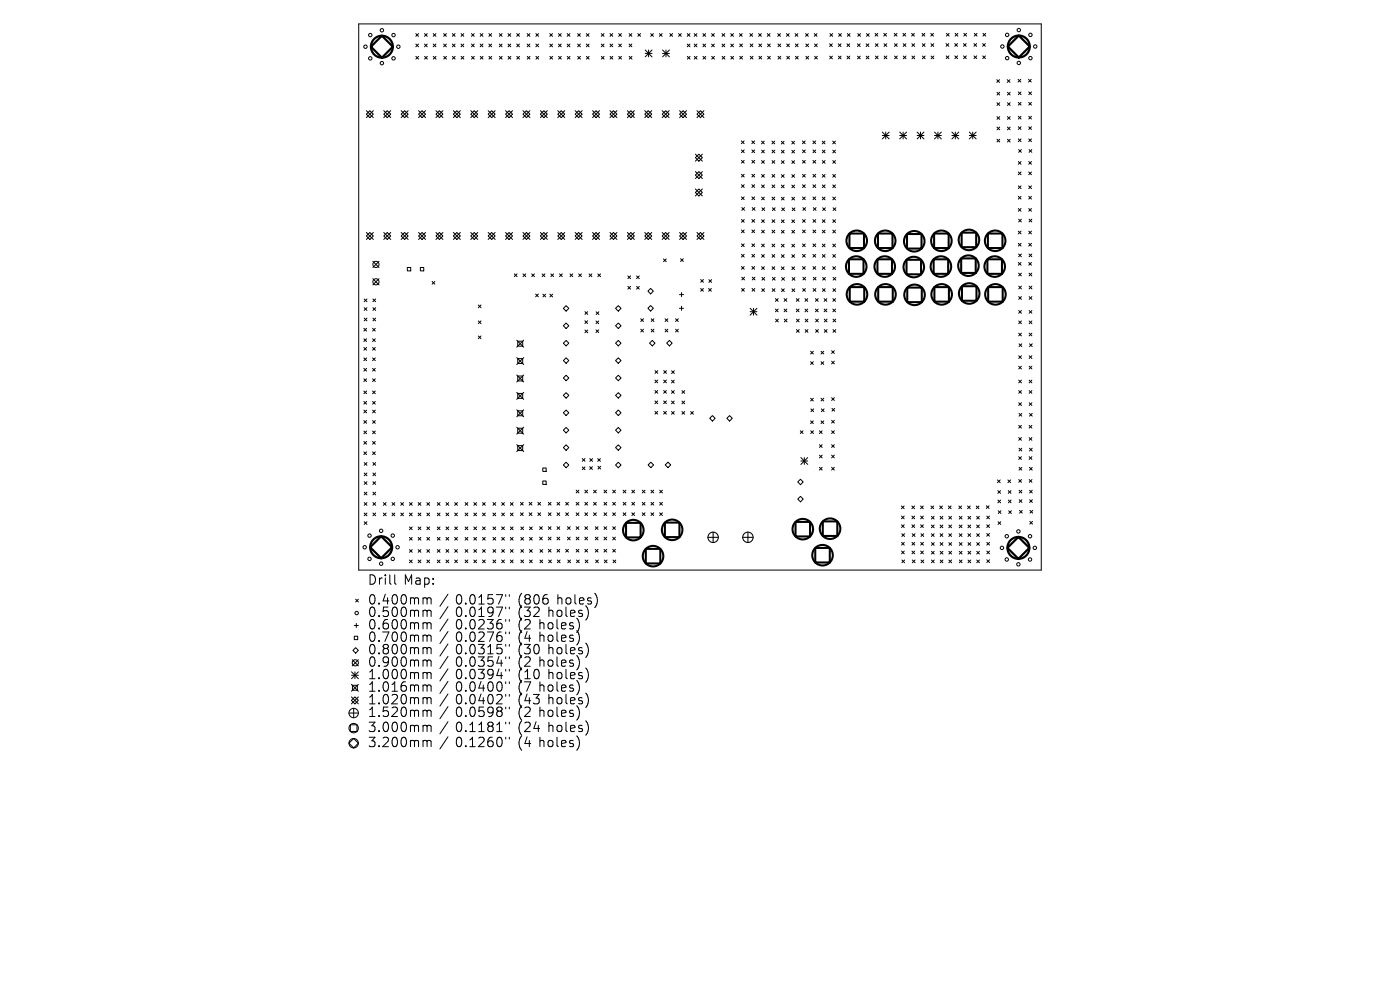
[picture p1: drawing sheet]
<svg xmlns="http://www.w3.org/2000/svg" width="297mm" height="210mm" viewBox="0 0 297 210" stroke-linecap="round" stroke-linejoin="round" font-family="sans-serif">
<defs><g id="words">
<g font-size="2.8">
<text x="78" y="124.5">Drill</text>
<text x="85.6" y="124.5">Map:</text>
<text x="78" y="128.7">0.400mm</text>
<text x="78" y="131.3">0.500mm</text>
<text x="96.6" y="128.7">0.0157&quot;</text>
<text x="96.6" y="131.3">0.0197&quot;</text>
<text x="109.9" y="128.7">(806</text>
<text x="109.9" y="131.3">(32</text>
<text x="116.4" y="131.3">holes)</text>
<text x="118.3" y="128.7">holes)</text>
<text x="78" y="133.9">0.600mm</text>
<text x="78" y="136.6">0.700mm</text>
<text x="96.6" y="133.9">0.0236&quot;</text>
<text x="96.6" y="136.6">0.0276&quot;</text>
<text x="109.9" y="133.9">(2</text>
<text x="109.9" y="136.6">(4</text>
<text x="114.5" y="133.9">holes)</text>
<text x="114.5" y="136.6">holes)</text>
<text x="78" y="139.2">0.800mm</text>
<text x="78" y="141.9">0.900mm</text>
<text x="96.6" y="139.2">0.0315&quot;</text>
<text x="96.6" y="141.9">0.0354&quot;</text>
<text x="109.9" y="139.2">(30</text>
<text x="109.9" y="141.9">(2</text>
<text x="114.5" y="141.9">holes)</text>
<text x="116.4" y="139.2">holes)</text>
<text x="78" y="144.5">1.000mm</text>
<text x="78" y="147.1">1.016mm</text>
<text x="78" y="149.8">1.020mm</text>
<text x="96.6" y="144.5">0.0394&quot;</text>
<text x="96.6" y="147.1">0.0400&quot;</text>
<text x="96.6" y="149.8">0.0402&quot;</text>
<text x="109.9" y="144.5">(10</text>
<text x="109.9" y="147.1">(7</text>
<text x="109.9" y="149.8">(43</text>
<text x="114.5" y="147.1">holes)</text>
<text x="116.4" y="144.5">holes)</text>
<text x="116.4" y="149.8">holes)</text>
<text x="78" y="152.5">1.520mm</text>
<text x="78" y="155.7">3.000mm</text>
<text x="96.6" y="152.5">0.0598&quot;</text>
<text x="96.6" y="155.7">0.1181&quot;</text>
<text x="109.9" y="152.5">(2</text>
<text x="109.9" y="155.7">(24</text>
<text x="114.5" y="152.5">holes)</text>
<text x="116.4" y="155.7">holes)</text>
<text x="78" y="158.9">3.200mm</text>
<text x="96.6" y="158.9">0.1260&quot;</text>
<text x="109.9" y="158.9">(4</text>
<text x="114.5" y="158.9">holes)</text>
</g>
</g></defs>
<g fill="none" stroke="#000" stroke-width=".21">
<path d="M76.1 5.1h144.8v115.8h-144.8zM88.2 7.1l.6 .6M88.2 9.3l.6 .6M88.2 12l.6 .5M88.8 7.1l-.6 .6M88.8 9.3l-.6 .6M88.8 12l-.6 .5M90.1 7.1l.5 .6M90.1 9.3l.5 .6M90.1 12l.6 .5M90.6 7.1l-.5 .6M90.6 9.3l-.5 .6"/>
<path d="M90.7 12l-.6 .5M91.9 7.1l.6 .6M91.9 9.3l.6 .6M91.9 12l.6 .5M92.5 7.1l-.6 .6M92.5 9.3l-.6 .6M92.5 12l-.6 .5M94.1 9.3l.6 .6M94.1 7.1l.6 .6M94.1 12l.6 .5M94.7 7.1l-.6 .6M94.7 9.3l-.6 .6"/>
<path d="M94.7 12l-.6 .5M96 7.1l.5 .6M96 9.3l.5 .6M96 12l.6 .5M96.5 7.1l-.5 .6M96.5 9.3l-.5 .6M96.6 12l-.6 .5M97.8 7.1l.6 .6M97.8 9.3l.6 .6M97.8 12l.6 .5M98.4 7.1l-.6 .6M98.4 9.3l-.6 .6"/>
<path d="M98.4 12l-.6 .5M100 9.3l.6 .6M100 7.1l.6 .6M100 12l.6 .5M100.6 7.1l-.6 .6M100.6 9.3l-.6 .6M100.6 12l-.6 .5M101.9 7.1l.5 .6M101.9 9.3l.5 .6M101.9 12l.6 .5M102.4 7.1l-.5 .6M102.4 9.3l-.5 .6"/>
<path d="M102.5 12l-.6 .5M103.7 7.1l.6 .6M103.7 9.3l.6 .6M103.7 12l.6 .5M104.3 7.1l-.6 .6M104.3 9.3l-.6 .6M104.3 12l-.6 .5M105.9 9.3l.6 .6M105.9 7.1l.6 .6M105.9 12l.6 .5M106.5 7.1l-.6 .6M106.5 9.3l-.6 .6"/>
<path d="M106.5 12l-.6 .5M107.8 7.1l.6 .6M107.8 9.3l.6 .6M107.8 12l.6 .5M108.4 7.1l-.6 .6M108.4 9.3l-.6 .6M108.4 12l-.6 .5M109.6 7.1l.6 .6M109.6 9.3l.6 .6M109.6 12l.6 .5M110.2 7.1l-.6 .6M110.2 9.3l-.6 .6"/>
<path d="M110.2 12l-.6 .5M111.8 9.3l.6 .6M111.8 7.1l.6 .6M111.9 12l.5 .5M112.4 7.1l-.6 .6M112.4 9.3l-.6 .6M112.4 12l-.5 .5M113.7 7.1l.6 .6M113.7 9.3l.6 .6M113.7 12l.6 .5M114.3 7.1l-.6 .6M114.3 9.3l-.6 .6"/>
<path d="M114.3 12l-.6 .5M116.6 7.1l.6 .6M116.6 9.3l.6 .6M116.7 12l.5 .5M117.2 7.1l-.6 .6M117.2 9.3l-.6 .6M117.2 12l-.5 .5M118.5 7.1l.6 .6M118.5 9.3l.6 .6M118.5 12l.6 .5M119.1 7.1l-.6 .6M119.1 9.3l-.6 .6"/>
<path d="M119.1 12l-.6 .5M120.3 7.1l.6 .6M120.3 9.3l.6 .6M120.3 12l.6 .5M120.9 7.1l-.6 .6M120.9 9.3l-.6 .6M120.9 12l-.6 .5M122.5 9.3l.6 .6M122.5 7.1l.6 .6M122.6 12l.5 .5M123.1 7.1l-.6 .6M123.1 9.3l-.6 .6"/>
<path d="M123.1 12l-.5 .5M124.4 7.1l.6 .6M124.4 9.3l.6 .6M124.4 12l.6 .5M125 7.1l-.6 .6M125 9.3l-.6 .6M125 12l-.6 .5M127.6 7.1l.5 .6M127.6 9.3l.5 .6M127.6 12l.6 .5M128.1 7.1l-.5 .6M128.1 9.3l-.5 .6"/>
<path d="M128.2 12l-.6 .5M129.4 7.1l.6 .6M129.4 9.3l.6 .6M129.4 12l.6 .5M130 7.1l-.6 .6M130 9.3l-.6 .6M130 12l-.6 .5M131.3 7.1l.5 .6M131.3 9.3l.5 .6M131.3 12l.6 .5M131.8 7.1l-.5 .6M131.8 9.3l-.5 .6"/>
<path d="M131.9 12l-.6 .5M133.5 9.3l.5 .6M133.5 7.1l.5 .6M133.5 12l.6 .5M134 7.1l-.5 .6M134 9.3l-.5 .6M134.1 12l-.6 .5M135.3 7.1l.6 .6M135.9 7.1l-.6 .6M136.9 10.6l1.4 1.5M136.9 11.3h1.4M137.6 10.6v1.5"/>
<path d="M138 7.1l.6 .6M138.3 10.6l-1.4 1.5M138.6 7.1l-.6 .6M139.9 7.1l.6 .6M140.5 7.1l-.6 .6M140.6 10.6l1.4 1.5M140.6 11.3h1.4M141.3 10.6v1.5M142 10.6l-1.4 1.5M142.1 7.1l.6 .6M142.7 7.1l-.6 .6M143.9 7.1l.6 .6"/>
<path d="M144.5 7.1l-.6 .6M145.8 7.1l.6 .6M145.8 9.3l.6 .6M145.8 12l.6 .5M146.4 7.1l-.6 .6M146.4 9.3l-.6 .6M146.4 12l-.6 .5M147.3 7.1l.6 .6M147.3 9.3l.6 .6M147.3 12l.6 .5M147.9 7.1l-.6 .6M147.9 9.3l-.6 .6"/>
<path d="M147.9 12l-.6 .5M149.1 7.1l.6 .6M149.1 9.3l.6 .6M149.1 12l.6 .5M149.7 7.1l-.6 .6M149.7 9.3l-.6 .6M149.7 12l-.6 .5M151 7.1l.5 .6M151 9.3l.5 .6M151 12l.6 .5M151.5 7.1l-.5 .6M151.5 9.3l-.5 .6"/>
<path d="M151.6 12l-.6 .5M153.2 9.3l.6 .6M153.2 7.1l.6 .6M153.2 12l.6 .5M153.8 7.1l-.6 .6M153.8 9.3l-.6 .6M153.8 12l-.6 .5M155 7.1l.6 .6M155 9.3l.6 .6M155 12l.6 .5M155.6 7.1l-.6 .6M155.6 9.3l-.6 .6"/>
<path d="M155.6 12l-.6 .5M156.9 7.1l.6 .6M156.9 9.3l.6 .6M156.9 11.9l.6 .6M157.5 7.1l-.6 .6M157.5 9.3l-.6 .6M157.5 11.9l-.6 .6M159.1 7.1l.6 .6M159.1 9.3l.6 .6M159.2 11.9l.5 .6M159.7 7.1l-.6 .6M159.7 9.3l-.6 .6"/>
<path d="M159.7 11.9l-.5 .6M160.9 7.1l.6 .6M161 9.3l.6 .6M161 11.9l.6 .6M161.5 7.1l-.6 .6M161.6 9.3l-.6 .6M161.6 11.9l-.6 .6M162.8 7.1l.6 .6M162.8 9.3l.6 .6M162.8 11.9l.6 .6M163.4 7.1l-.6 .6M163.4 9.3l-.6 .6"/>
<path d="M163.4 11.9l-.6 .6M165 7.1l.6 .6M165 9.3l.6 .6M165.1 11.9l.5 .6M165.6 7.1l-.6 .6M165.6 9.3l-.6 .6M165.6 11.9l-.5 .6M166.8 7.1l.6 .6M166.9 9.3l.6 .6M166.9 11.9l.6 .6M167.4 7.1l-.6 .6M167.5 9.3l-.6 .6"/>
<path d="M167.5 11.9l-.6 .6M168.7 7.1l.6 .6M168.7 9.3l.6 .6M168.8 11.9l.5 .6M169.3 7.1l-.6 .6M169.3 9.3l-.6 .6M169.3 11.9l-.5 .6M170.9 7.1l.6 .6M171 9.3l.5 .6M171 11.9l.6 .6M171.5 7.1l-.6 .6M171.5 9.3l-.5 .6"/>
<path d="M171.6 11.9l-.6 .6M172.7 7.1l.6 .6M172.8 9.3l.6 .6M172.8 11.9l.6 .6M173.3 7.1l-.6 .6M173.4 9.3l-.6 .6M173.4 11.9l-.6 .6M176 9.3l.6 .6M176 11.9l.6 .6M176.1 7.1l.5 .6M176.6 9.3l-.6 .6M176.6 11.9l-.6 .6"/>
<path d="M176.6 7.1l-.5 .6M177.8 9.3l.6 .6M177.9 11.9l.5 .6M177.9 7.1l.6 .6M178.4 9.3l-.6 .6M178.4 11.9l-.5 .6M178.5 7.1l-.6 .6M179.7 9.3l.6 .6M179.7 11.9l.6 .6M179.8 7.1l.5 .6M180.3 9.3l-.6 .6M180.3 11.9l-.6 .6"/>
<path d="M180.3 7.1l-.5 .6M181.9 9.3l.6 .6M181.9 11.9l.6 .6M182 7.1l.6 .6M182.5 9.3l-.6 .6M182.5 11.9l-.6 .6M182.6 7.1l-.6 .6M183.7 9.3l.6 .6M183.8 11.9l.5 .6M183.8 7.1l.6 .6M184.3 9.3l-.6 .6M184.3 11.9l-.5 .6"/>
<path d="M184.4 7.1l-.6 .6M185.6 7.1l.6 .6M185.7 9.3l.6 .6M185.7 11.9l.6 .6M186.2 7.1l-.6 .6M186.3 9.3l-.6 .6M186.3 11.9l-.6 .6M187.5 7.1l.6 .6M187.5 9.3l.6 .6M187.6 11.9l.5 .6M188.1 7.1l-.6 .6M188.1 9.3l-.6 .6"/>
<path d="M188.1 11.9l-.5 .6M189.7 7.1l.6 .6M189.8 9.3l.5 .6M189.8 11.9l.6 .6M190.3 7.1l-.6 .6M190.3 9.3l-.5 .6M190.4 11.9l-.6 .6M191.5 7.1l.6 .6M191.6 9.3l.6 .6M191.6 11.9l.6 .6M192.1 7.1l-.6 .6M192.2 9.3l-.6 .6"/>
<path d="M192.2 11.9l-.6 .6M193.4 7.1l.6 .6M193.4 9.3l.6 .6M193.5 11.9l.5 .6M194 7.1l-.6 .6M194 9.3l-.6 .6M194 11.9l-.5 .6M195.6 7.1l.6 .6M195.7 9.3l.5 .6M195.7 11.9l.6 .6M196.2 7.1l-.6 .6M196.2 9.3l-.5 .6"/>
<path d="M196.3 11.9l-.6 .6M197.5 7.1l.5 .6M197.5 9.3l.6 .6M197.5 11.9l.6 .6M198 7.1l-.5 .6M198.1 9.3l-.6 .6M198.1 11.9l-.6 .6M200.7 9.2l.6 .6M200.7 11.9l.6 .5M200.8 7.1l.6 .6M201.3 9.2l-.6 .6M201.3 11.9l-.6 .5"/>
<path d="M201.4 7.1l-.6 .6M202.6 9.2l.5 .6M202.6 11.9l.5 .5M202.6 7.1l.6 .6M203.1 9.2l-.5 .6M203.1 11.9l-.5 .5M203.2 7.1l-.6 .6M204.4 9.2l.6 .6M204.4 11.9l.6 .5M204.5 7.1l.5 .6M205 9.2l-.6 .6M205 11.9l-.6 .5"/>
<path d="M205 7.1l-.5 .6M206.6 9.2l.6 .6M206.6 11.9l.6 .5M206.7 7.1l.6 .6M207.2 9.2l-.6 .6M207.2 11.9l-.6 .5M207.3 7.1l-.6 .6M208.5 9.2l.5 .6M208.5 11.9l.6 .5M208.5 7.1l.6 .6M209 9.2l-.5 .6M209.1 11.9l-.6 .5"/>
<path d="M209.1 7.1l-.6 .6M211.5 16.9l.5 .6M211.5 19.6l.6 .6M212 16.9l-.5 .6M212.1 19.6l-.6 .6M213.7 16.9l.6 .6M213.7 19.6l.6 .6M214.3 16.9l-.6 .6M214.3 19.6l-.6 .6M216 16.8l.6 .6M216 19.5l.6 .6M216.6 16.8l-.6 .6"/>
<path d="M216.6 19.5l-.6 .6M218.2 16.8l.6 .6M218.2 19.5l.6 .6M218.8 16.8l-.6 .6M218.8 19.5l-.6 .6M77.7 24.2l.8-.7 .7 .7-.7 .8zM77.7 23.5l1.5 1.5M79.2 23.5l-1.5 1.5M81.4 24.2l.8-.7 .7 .7-.7 .8zM81.4 23.5l1.5 1.5M82.9 23.5l-1.5 1.5M85.1 24.2l.7-.7 .8 .7-.8 .8z"/>
<path d="M85.1 23.5l1.5 1.5M86.6 23.5l-1.5 1.5M88.8 24.2l.7-.7 .8 .7-.8 .8zM88.8 23.5l1.5 1.5M90.3 23.5l-1.5 1.5M92.5 24.2l.7-.7 .8 .7-.8 .8zM92.5 23.5l1.5 1.5M94 23.5l-1.5 1.5M96.2 24.2l.7-.7 .8 .7-.8 .8zM96.2 23.5l1.5 1.5M97.7 23.5l-1.5 1.5M99.9 24.2l.7-.7 .8 .7-.8 .8z"/>
<path d="M99.9 23.5l1.5 1.5M101.4 23.5l-1.5 1.5M103.6 24.2l.7-.7 .7 .7-.7 .8zM103.6 23.5l1.4 1.5M105 23.5l-1.4 1.5M107.3 24.2l.7-.7 .7 .7-.7 .8zM107.3 23.5l1.4 1.5M108.7 23.5l-1.4 1.5M110.9 24.2l.8-.7 .7 .7-.7 .8zM110.9 23.5l1.5 1.5M112.4 23.5l-1.5 1.5M114.6 24.2l.8-.7 .7 .7-.7 .8z"/>
<path d="M114.6 23.5l1.5 1.5M116.1 23.5l-1.5 1.5M118.3 24.2l.8-.7 .7 .7-.7 .8zM118.3 23.5l1.5 1.5M119.8 23.5l-1.5 1.5M122 24.2l.8-.7 .7 .7-.7 .8zM122 23.5l1.5 1.5M123.5 23.5l-1.5 1.5M125.7 24.2l.7-.7 .8 .7-.8 .8zM125.7 23.5l1.5 1.5M127.2 23.5l-1.5 1.5M129.4 24.2l.7-.7 .8 .7-.8 .8z"/>
<path d="M129.4 23.5l1.5 1.5M130.9 23.5l-1.5 1.5M133.1 24.2l.7-.7 .8 .7-.8 .8zM133.1 23.5l1.5 1.5M134.6 23.5l-1.5 1.5M136.8 24.2l.7-.7 .8 .7-.8 .8zM136.8 23.5l1.5 1.5M138.3 23.5l-1.5 1.5M140.5 24.2l.7-.7 .8 .7-.8 .8zM140.5 23.5l1.5 1.5M142 23.5l-1.5 1.5M144.2 24.2l.7-.7 .7 .7-.7 .8z"/>
<path d="M144.2 23.5l1.4 1.5M145.6 23.5l-1.4 1.5M147.5 37.1l.8-.7 .7 .7-.7 .8zM147.5 32.7l1.5 1.5M147.5 36.4l1.5 1.5M147.9 24.2l.7-.7 .7 .7-.7 .8zM147.9 23.5l1.4 1.5M148.3 32.7l.7 .7-.7 .8-.8-.8zM149 32.7l-1.5 1.5M149 36.4l-1.5 1.5M149.3 23.5l-1.4 1.5M157.3 29.9l.6 .6"/>
<path d="M157.3 31.8l.6 .6M157.3 34l.6 .6M157.3 37l.6 .6M157.3 39.2l.6 .6M157.9 29.9l-.6 .6M157.9 31.8l-.6 .6M157.9 34l-.6 .6M157.9 37l-.6 .6M157.9 39.2l-.6 .6M159.5 29.9l.6 .6M159.5 34l.6 .6M159.5 39.2l.6 .6"/>
<path d="M159.5 31.8l.6 .6M159.5 37l.6 .6M160.1 29.9l-.6 .6M160.1 31.8l-.6 .6M160.1 37l-.6 .6M160.1 34l-.6 .6M160.1 39.2l-.6 .6M161.6 29.9l.5 .6M161.6 31.8l.6 .6M161.6 34.1l.6 .5M161.6 37l.6 .6M161.6 39.2l.6 .6"/>
<path d="M162.1 29.9l-.5 .6M162.2 31.8l-.6 .6M162.2 37l-.6 .6M162.2 34.1l-.6 .5M162.2 39.2l-.6 .6M163.8 29.9l.6 .6M163.8 34.1l.6 .5M163.8 39.2l.6 .6M163.8 31.8l.6 .6M163.8 37l.6 .6M164.4 29.9l-.6 .6M164.4 39.2l-.6 .6"/>
<path d="M164.4 31.8l-.6 .6M164.4 37l-.6 .6M164.4 34.1l-.6 .5M165.8 30l.5 .5M165.8 31.9l.6 .6M165.8 34.1l.6 .6M165.8 37l.6 .6M165.8 39.3l.6 .5M166.3 30l-.5 .5M166.4 31.9l-.6 .6M166.4 34.1l-.6 .6M166.4 37l-.6 .6"/>
<path d="M166.4 39.3l-.6 .5M168 30l.6 .5M168 34.1l.6 .6M168 39.3l.6 .5M168 31.9l.6 .6M168 37l.6 .6M168.6 30l-.6 .5M168.6 31.9l-.6 .6M168.6 37l-.6 .6M168.6 34.1l-.6 .6M168.6 39.3l-.6 .5M170.2 29.9l.6 .6"/>
<path d="M170.3 39.2l.5 .6M170.3 31.8l.5 .6M170.3 34l.5 .6M170.3 37l.5 .6M170.8 29.9l-.6 .6M170.8 31.8l-.5 .6M170.8 37l-.5 .6M170.8 34l-.5 .6M170.8 39.2l-.5 .6M172.5 29.9l.5 .6M172.5 34l.5 .6M172.5 39.2l.5 .6"/>
<path d="M172.5 31.8l.5 .6M172.5 37l.5 .6M173 29.9l-.5 .6M173 31.8l-.5 .6M173 37l-.5 .6M173 34l-.5 .6M173 39.2l-.5 .6M174.4 29.9l.6 .6M174.5 31.8l.5 .6M174.5 34.1l.5 .5M174.5 37l.5 .6M174.5 39.2l.5 .6"/>
<path d="M175 29.9l-.6 .6M175 31.8l-.5 .6M175 34.1l-.5 .5M175 37l-.5 .6M175 39.2l-.5 .6M176.7 29.9l.5 .6M176.7 34.1l.5 .5M176.7 39.2l.5 .6M176.7 31.8l.5 .6M176.7 37l.5 .6M177.2 29.9l-.5 .6M177.2 31.8l-.5 .6"/>
<path d="M177.2 37l-.5 .6M177.2 34.1l-.5 .5M177.2 39.2l-.5 .6M187.2 28l1.4 1.5M187.2 28.7h1.4M187.9 28v1.5M188.6 28l-1.4 1.5M190.9 28.7h1.4M190.9 28l1.4 1.5M191.6 28v1.5M192.3 28l-1.4 1.5M194.6 28l1.4 1.5"/>
<path d="M194.6 28.7h1.4M195.3 28v1.5M196 28l-1.4 1.5M198.2 28.7h1.5M198.2 28l1.5 1.5M199 28v1.5M199.7 28l-1.5 1.5M201.9 28l1.5 1.5M201.9 28.7h1.5M202.7 28v1.5M203.4 28l-1.5 1.5M205.6 28.7h1.5"/>
<path d="M205.6 28l1.5 1.5M206.4 28v1.5M207.1 28l-1.5 1.5M211.5 27l.6 .5M211.5 21.8l.6 .6M211.5 24.7l.6 .6M211.5 29.5l.6 .6M212.1 21.8l-.6 .6M212.1 29.5l-.6 .6M212.1 27l-.6 .5M212.1 24.7l-.6 .6M213.7 21.8l.6 .6"/>
<path d="M213.7 27l.6 .5M213.7 24.7l.6 .6M213.7 29.5l.6 .6M214.3 24.7l-.6 .6M214.3 21.8l-.6 .6M214.3 27l-.6 .5M214.3 29.5l-.6 .6M216 21.7l.6 .6M216 24.7l.6 .6M216 26.9l.6 .6M216 29.5l.6 .5M216 34.3l.6 .5"/>
<path d="M216 36.5l.6 .6M216 39.4l.6 .6M216.1 31.7l.6 .6M216.6 26.9l-.6 .6M216.6 24.7l-.6 .6M216.6 21.7l-.6 .6M216.6 29.5l-.6 .5M216.6 34.3l-.6 .5M216.6 36.5l-.6 .6M216.6 39.4l-.6 .6M216.7 31.7l-.6 .6M218.2 21.7l.6 .6"/>
<path d="M218.2 26.9l.6 .6M218.2 36.5l.6 .6M218.2 24.7l.6 .6M218.2 29.5l.6 .5M218.2 34.3l.6 .5M218.2 39.4l.6 .6M218.3 31.7l.6 .6M218.8 24.7l-.6 .6M218.8 26.9l-.6 .6M218.8 34.3l-.6 .5M218.8 39.4l-.6 .6M218.8 21.7l-.6 .6"/>
<path d="M218.8 29.5l-.6 .5M218.8 36.5l-.6 .6M218.9 31.7l-.6 .6M77.7 49.3l1.5 1.5M78.5 49.3l.7 .8-.7 .7-.8-.7zM79.1 59.1l1.3 1.3M79.1 55.4l1.3 1.3M79.2 49.3l-1.5 1.5M80.4 55.4l-1.3 1.3M80.4 59.1l-1.3 1.3M81.4 50.1l.8-.8 .7 .8-.7 .7zM81.4 49.3l1.5 1.5"/>
<path d="M82.9 49.3l-1.5 1.5M85.1 50.1l.7-.8 .8 .8-.8 .7zM85.1 49.3l1.5 1.5M86.4 56.7h.7v.8h-.7zM86.6 49.3l-1.5 1.5M88.8 50.1l.7-.8 .8 .8-.8 .7zM88.8 49.3l1.5 1.5M89.2 56.7h.7v.8h-.7zM90.3 49.3l-1.5 1.5M91.7 59.7l.6 .6M92.3 59.7l-.6 .6M92.5 50.1l.7-.8 .8 .8-.8 .7z"/>
<path d="M92.5 49.3l1.5 1.5M94 49.3l-1.5 1.5M96.2 50.1l.7-.8 .8 .8-.8 .7zM96.2 49.3l1.5 1.5M97.7 49.3l-1.5 1.5M99.9 50.1l.7-.8 .8 .8-.8 .7zM99.9 49.3l1.5 1.5M101.4 49.3l-1.5 1.5M103.6 49.3l1.4 1.5M104.3 49.3l.7 .8-.7 .7-.7-.7zM105 49.3l-1.4 1.5M107.3 50.1l.7-.8 .7 .8-.7 .7z"/>
<path d="M107.3 49.3l1.4 1.5M108.7 49.3l-1.4 1.5M109.1 58.1l.6 .6M109.7 58.1l-.6 .6M110.9 50.1l.8-.8 .7 .8-.7 .7zM110.9 49.3l1.5 1.5M111 58.1l.5 .6M111.5 58.1l-.5 .6M112.4 49.3l-1.5 1.5M112.8 58.1l.6 .6M113.4 58.1l-.6 .6M114.6 49.3l1.5 1.5"/>
<path d="M115 58.1l.6 .6M115.4 49.3l.7 .8-.7 .7-.8-.7zM115.6 58.1l-.6 .6M116.1 49.3l-1.5 1.5M116.9 58.1l.5 .6M117.4 58.1l-.5 .6M118.3 50.1l.8-.8 .7 .8-.7 .7zM118.3 49.3l1.5 1.5M118.7 58.1l.6 .6M119.3 58.1l-.6 .6M119.8 49.3l-1.5 1.5M120.9 58.1l.6 .6"/>
<path d="M121.5 58.1l-.6 .6M122 50.1l.8-.8 .7 .8-.7 .7zM122 49.3l1.5 1.5M122.8 58.1l.5 .6M123.3 58.1l-.5 .6M123.5 49.3l-1.5 1.5M125 58.1l.6 .6M125.6 58.1l-.6 .6M125.7 49.3l1.5 1.5M126.4 49.3l.8 .8-.8 .7-.7-.7zM126.8 58.1l.6 .6M127.2 49.3l-1.5 1.5"/>
<path d="M127.4 58.1l-.6 .6M129.4 50.1l.7-.8 .8 .8-.8 .7zM129.4 49.3l1.5 1.5M130.9 49.3l-1.5 1.5M133.1 50.1l.7-.8 .8 .8-.8 .7zM133.1 49.3l1.5 1.5M133.2 58.5l.6 .6M133.8 58.5l-.6 .6M134.6 49.3l-1.5 1.5M135 58.5l.6 .6M135.6 58.5l-.6 .6M136.8 49.3l1.5 1.5"/>
<path d="M137.5 49.3l.8 .8-.8 .7-.7-.7zM138.3 49.3l-1.5 1.5M140.5 50.1l.7-.8 .8 .8-.8 .7zM140.5 49.3l1.5 1.5M140.8 54.9l.5 .6M141.3 54.9l-.5 .6M142 49.3l-1.5 1.5M144.2 50.1l.7-.8 .7 .8-.7 .7zM144.2 49.3l1.4 1.5M144.4 54.9l.6 .6M145 54.9l-.6 .6M145.6 49.3l-1.4 1.5"/>
<path d="M147.5 40.1l1.5 1.5M147.9 50.1l.7-.8 .7 .8-.7 .7zM147.9 49.3l1.4 1.5M148.3 40.1l.7 .7-.7 .8-.8-.8zM148.7 59.3l.5 .6M149 40.1l-1.5 1.5M149.2 59.3l-.5 .6M149.3 49.3l-1.4 1.5M150.4 59.3l.6 .6M151 59.3l-.6 .6M157.3 48.8l.6 .6M157.3 46.6l.6 .5"/>
<path d="M157.3 41.8l.6 .6M157.3 51.7l.6 .6M157.3 54l.6 .5M157.3 56.5l.6 .6M157.4 58.8l.6 .6M157.4 44l.6 .6M157.9 54l-.6 .5M157.9 41.8l-.6 .6M157.9 46.6l-.6 .5M157.9 48.8l-.6 .6M157.9 51.7l-.6 .6M157.9 56.5l-.6 .6"/>
<path d="M158 44l-.6 .6M158 58.8l-.6 .6M159.5 48.8l.6 .6M159.5 54l.6 .5M159.5 41.8l.6 .6M159.5 46.6l.6 .5M159.5 51.7l.6 .6M159.5 56.5l.6 .6M159.6 58.8l.6 .6M159.6 44l.6 .6M160.1 51.7l-.6 .6M160.1 46.6l-.6 .5"/>
<path d="M160.1 41.8l-.6 .6M160.1 48.8l-.6 .6M160.1 54l-.6 .5M160.1 56.5l-.6 .6M160.2 44l-.6 .6M160.2 58.8l-.6 .6M161.6 41.8l.6 .6M161.6 46.6l.6 .6M161.6 48.8l.6 .6M161.6 51.8l.6 .6M161.6 54l.6 .6M161.6 56.6l.6 .6"/>
<path d="M161.6 44.1l.6 .6M161.6 58.8l.6 .6M162.2 41.8l-.6 .6M162.2 51.8l-.6 .6M162.2 46.6l-.6 .6M162.2 48.8l-.6 .6M162.2 54l-.6 .6M162.2 56.6l-.6 .6M162.2 44.1l-.6 .6M162.2 58.8l-.6 .6M163.8 48.8l.6 .6M163.8 54l.6 .6"/>
<path d="M163.8 41.8l.6 .6M163.8 46.6l.6 .6M163.8 51.8l.6 .6M163.8 56.6l.6 .6M163.9 44.1l.5 .6M163.9 58.8l.5 .6M164.4 48.8l-.6 .6M164.4 46.6l-.6 .6M164.4 51.8l-.6 .6M164.4 41.8l-.6 .6M164.4 54l-.6 .6M164.4 56.6l-.6 .6"/>
<path d="M164.4 44.1l-.5 .6M164.4 58.8l-.5 .6M165.8 41.8l.6 .6M165.8 46.6l.6 .6M165.8 48.9l.6 .5M165.8 51.8l.6 .6M165.8 54l.6 .6M165.8 56.6l.6 .6M165.8 44.1l.6 .6M165.8 58.9l.6 .6M166.4 56.6l-.6 .6M166.4 51.8l-.6 .6"/>
<path d="M166.4 41.8l-.6 .6M166.4 46.6l-.6 .6M166.4 48.9l-.6 .5M166.4 54l-.6 .6M166.4 58.9l-.6 .6M166.4 44.1l-.6 .6M168 48.9l.6 .5M168 54l.6 .6M168 41.8l.6 .6M168 46.6l.6 .6M168 51.8l.6 .6M168 56.6l.6 .6"/>
<path d="M168.1 58.9l.5 .6M168.1 44.1l.5 .6M168.6 41.8l-.6 .6M168.6 46.6l-.6 .6M168.6 51.8l-.6 .6M168.6 48.9l-.6 .5M168.6 54l-.6 .6M168.6 56.6l-.6 .6M168.6 58.9l-.5 .6M168.6 44.1l-.5 .6M170.3 41.8l.5 .6M170.3 46.6l.5 .6"/>
<path d="M170.3 48.8l.5 .6M170.3 51.8l.5 .5M170.3 54l.5 .5M170.3 56.5l.5 .6M170.3 58.8l.6 .6M170.3 44l.6 .6M170.8 46.6l-.5 .6M170.8 51.8l-.5 .5M170.8 41.8l-.5 .6M170.8 48.8l-.5 .6M170.8 54l-.5 .5M170.8 56.5l-.5 .6"/>
<path d="M170.9 44l-.6 .6M170.9 58.8l-.6 .6M172.5 48.8l.5 .6M172.5 54l.5 .5M172.5 41.8l.5 .6M172.5 46.6l.5 .6M172.5 51.8l.5 .5M172.5 56.5l.5 .6M172.5 44l.6 .6M172.5 58.8l.6 .6M173 46.6l-.5 .6M173 51.8l-.5 .5"/>
<path d="M173 41.8l-.5 .6M173 48.8l-.5 .6M173 54l-.5 .5M173 56.5l-.5 .6M173.1 44l-.6 .6M173.1 58.8l-.6 .6M174.5 41.8l.5 .6M174.5 46.6l.5 .6M174.5 48.8l.5 .6M174.5 51.8l.5 .6M174.5 54l.5 .6M174.5 56.6l.5 .6"/>
<path d="M174.5 44.1l.6 .6M174.5 58.8l.6 .6M175 46.6l-.5 .6M175 51.8l-.5 .6M175 56.6l-.5 .6M175 41.8l-.5 .6M175 48.8l-.5 .6M175 54l-.5 .6M175.1 58.8l-.6 .6M175.1 44.1l-.6 .6M176.7 48.8l.5 .6M176.7 54l.5 .6"/>
<path d="M176.7 41.8l.5 .6M176.7 46.6l.5 .6M176.7 51.8l.5 .6M176.7 56.6l.5 .6M176.7 58.8l.6 .6M176.7 44.1l.6 .6M177.2 54l-.5 .6M177.2 46.6l-.5 .6M177.2 51.8l-.5 .6M177.2 41.8l-.5 .6M177.2 48.8l-.5 .6M177.2 56.6l-.5 .6"/>
<path d="M177.3 44.1l-.6 .6M177.3 58.8l-.6 .6M216 41.6l.6 .6M216 44.2l.6 .6M216 49l.6 .6M216 51.6l.6 .6M216 55.7l.6 .6M216.1 46.5l.6 .6M216.1 53.9l.6 .6M216.1 57.9l.6 .6M216.6 41.6l-.6 .6M216.6 44.2l-.6 .6"/>
<path d="M216.6 49l-.6 .6M216.6 51.6l-.6 .6M216.6 55.7l-.6 .6M216.7 46.5l-.6 .6M216.7 53.9l-.6 .6M216.7 57.9l-.6 .6M218.2 41.6l.6 .6M218.2 44.2l.6 .6M218.2 49l.6 .6M218.2 51.6l.6 .6M218.2 55.7l.6 .6M218.3 46.5l.6 .6"/>
<path d="M218.3 53.9l.6 .6M218.3 57.9l.6 .6M218.8 41.6l-.6 .6M218.8 44.2l-.6 .6M218.8 49l-.6 .6M218.8 51.6l-.6 .6M218.8 55.7l-.6 .6M218.9 46.5l-.6 .6M218.9 53.9l-.6 .6M218.9 57.9l-.6 .6M77.2 69.6l.6 .6M77.2 71.9l.6 .5"/>
<path d="M77.2 73.7l.6 .6M77.2 75.9l.6 .6M77.2 78.1l.6 .6M77.3 63.4l.5 .6M77.3 65.3l.5 .6M77.3 67.5l.5 .6M77.8 69.6l-.6 .6M77.8 71.9l-.6 .5M77.8 73.7l-.6 .6M77.8 75.9l-.6 .6M77.8 78.1l-.6 .6M77.8 63.4l-.5 .6"/>
<path d="M77.8 65.3l-.5 .6M77.8 67.5l-.5 .6M79 73.7l.6 .6M79 69.6l.6 .6M79 71.9l.6 .5M79 75.9l.6 .6M79 78.1l.6 .6M79.1 65.3l.6 .6M79.1 63.4l.6 .6M79.1 67.5l.6 .6M79.6 71.9l-.6 .5M79.6 69.6l-.6 .6"/>
<path d="M79.6 73.7l-.6 .6M79.6 75.9l-.6 .6M79.6 78.1l-.6 .6M79.7 63.4l-.6 .6M79.7 65.3l-.6 .6M79.7 67.5l-.6 .6M101.5 64.7l.5 .6M101.5 68.1l.5 .6M101.5 71.3l.5 .6M102 64.7l-.5 .6M102 68.1l-.5 .6M102 71.3l-.5 .6"/>
<path d="M109.6 72.2l1.5 1.4M109.6 75.9l1.5 1.4M109.6 79.6l1.5 1.4M109.8 72.4h1.1v1h-1.1zM109.8 76.1h1.1v1h-1.1zM109.8 79.8h1.1v1h-1.1zM111.1 72.2l-1.5 1.4M111.1 75.9l-1.5 1.4M111.1 79.6l-1.5 1.4M113.6 62.4l.6 .6M114.2 62.4l-.6 .6M115.2 62.4l.6 .6"/>
<path d="M115.8 62.4l-.6 .6M116.7 62.4l.5 .6M117.2 62.4l-.5 .6M119.5 65.4l.6-.6 .6 .6-.6 .6zM119.5 69.1l.6-.6 .6 .6-.6 .6zM119.5 72.8l.6-.6 .6 .6-.6 .6zM120.1 75.9l.6 .6-.6 .6-.6-.6zM124.1 68l.6 .6M124.1 66.1l.6 .6M124.1 70l.6 .6M124.7 68l-.6 .6M124.7 66.1l-.6 .6"/>
<path d="M124.7 70l-.6 .6M126.4 68.1l.6 .6M126.4 70l.6 .5M126.5 66.1l.5 .6M127 68.1l-.6 .6M127 70l-.6 .5M127 66.1l-.5 .6M130.6 69.1l.6-.6 .6 .6-.6 .6zM131.2 64.8l.6 .6-.6 .6-.6-.6zM131.2 72.2l.6 .6-.6 .6-.6-.6zM131.2 75.9l.6 .6-.6 .6-.6-.6zM131.2 79.6l.6 .6-.6 .6-.6-.6z"/>
<path d="M133.2 60.7l.6 .6M133.8 60.7l-.6 .6M135 60.7l.6 .6M135.6 60.7l-.6 .6M135.9 67.6l.6 .6M135.9 69.8l.6 .6M136.5 67.6l-.6 .6M136.5 69.8l-.6 .6M137.5 61.8l.5-.6 .6 .6-.6 .5zM137.5 65.4l.5-.6 .6 .6-.6 .6zM138.1 69.8l.6 .6M138.1 67.6l.6 .6"/>
<path d="M138.4 72.2l.6 .6-.6 .6-.6-.6zM138.7 67.6l-.6 .6M138.7 69.8l-.6 .6M139 78.6l.5 .6M139.5 78.6l-.5 .6M140.8 78.6l.6 .6M141.1 67.6l.6 .6M141.1 69.8l.6 .6M141.4 78.6l-.6 .6M141.4 72.8l.6-.6 .6 .6-.6 .6zM141.7 67.6l-.6 .6M141.7 69.8l-.6 .6"/>
<path d="M142.5 78.6l.6 .6M143.1 78.6l-.6 .6M143.3 69.8l.6 .6M143.3 67.6l.6 .6M143.9 67.6l-.6 .6M143.9 69.8l-.6 .6M144.1 62.5h.9M144.1 65.4h.9M144.6 62.1v.8M144.6 65v.8M148.6 61.2l.6 .6M149.2 61.2l-.6 .6"/>
<path d="M150.3 61.2l.6 .6M150.9 61.2l-.6 .6M157.3 61.2l.6 .6M157.9 61.2l-.6 .6M159.1 65.4l1.5 1.5M159.1 66.1h1.5M159.5 61.2l.6 .6M159.9 65.4v1.5M160.1 61.2l-.6 .6M160.6 65.4l-1.5 1.5M161.6 61.2l.6 .6M162.2 61.2l-.6 .6"/>
<path d="M163.8 61.2l.6 .6M164.4 61.2l-.6 .6M164.5 65.6l.6 .5M164.5 63.3l.6 .6M164.5 67.7l.6 .6M165.1 63.3l-.6 .6M165.1 65.6l-.6 .5M165.1 67.7l-.6 .6M165.8 61.3l.6 .6M166.3 65.6l.6 .5M166.3 63.3l.6 .6M166.4 67.7l.6 .6"/>
<path d="M166.4 61.3l-.6 .6M166.9 63.3l-.6 .6M166.9 65.6l-.6 .5M167 67.7l-.6 .6M168 61.3l.6 .6M168.6 61.3l-.6 .6M168.9 63.3l.6 .6M168.9 65.6l.6 .5M169 67.7l.5 .6M169 69.9l.5 .6M169.5 63.3l-.6 .6M169.5 65.6l-.6 .5"/>
<path d="M169.5 67.7l-.5 .6M169.5 69.9l-.5 .6M170.3 61.2l.6 .6M170.8 63.3l.6 .6M170.8 65.6l.6 .5M170.8 67.7l.6 .6M170.8 69.9l.6 .6M170.9 61.2l-.6 .6M171.4 63.3l-.6 .6M171.4 65.6l-.6 .5M171.4 67.7l-.6 .6M171.4 69.9l-.6 .6"/>
<path d="M172 74.5l.5 .6M172 76.7l.5 .6M172.5 61.2l.6 .6M172.5 74.5l-.5 .6M172.5 76.7l-.5 .6M173 65.6l.6 .5M173 63.3l.6 .6M173 69.9l.6 .6M173 67.7l.6 .6M173.1 61.2l-.6 .6M173.6 63.3l-.6 .6M173.6 65.6l-.6 .5"/>
<path d="M173.6 69.9l-.6 .6M173.6 67.7l-.6 .6M174.2 76.7l.6 .6M174.2 74.5l.6 .6M174.5 61.2l.6 .6M174.8 74.5l-.6 .6M174.8 76.7l-.6 .6M174.8 63.3l.6 .6M174.8 65.6l.6 .5M174.9 67.7l.6 .6M174.9 69.9l.6 .6M175.1 61.2l-.6 .6"/>
<path d="M175.4 63.3l-.6 .6M175.4 65.6l-.6 .5M175.5 67.7l-.6 .6M175.5 69.9l-.6 .6M176.4 74.4l.6 .6M176.4 76.6l.6 .6M176.7 63.3l.6 .6M176.7 65.6l.6 .5M176.7 61.2l.6 .6M176.7 69.9l.6 .6M176.7 67.7l.6 .6M177 74.4l-.6 .6"/>
<path d="M177 76.6l-.6 .6M177.3 63.3l-.6 .6M177.3 65.6l-.6 .5M177.3 61.2l-.6 .6M177.3 67.7l-.6 .6M177.3 69.9l-.6 .6M216.1 60.7l.6 .6M216.1 62.9l.6 .6M216.1 65.9l.6 .6M216.1 68.1l.6 .6M216.1 70.7l.6 .6M216.1 75.5l.6 .6"/>
<path d="M216.1 77.7l.6 .6M216.2 72.9l.6 .6M216.7 60.7l-.6 .6M216.7 62.9l-.6 .6M216.7 65.9l-.6 .6M216.7 68.1l-.6 .6M216.7 70.7l-.6 .6M216.7 75.5l-.6 .6M216.7 77.7l-.6 .6M216.8 72.9l-.6 .6M218.3 62.9l.6 .6M218.3 68.1l.6 .6"/>
<path d="M218.3 77.7l.6 .6M218.3 60.7l.6 .6M218.3 65.9l.6 .6M218.3 70.7l.6 .6M218.3 75.5l.6 .6M218.4 72.9l.6 .6M218.9 60.7l-.6 .6M218.9 65.9l-.6 .6M218.9 75.5l-.6 .6M218.9 62.9l-.6 .6M218.9 68.1l-.6 .6M218.9 70.7l-.6 .6"/>
<path d="M218.9 77.7l-.6 .6M219 72.9l-.6 .6M77.2 80.4l.6 .5M77.2 82.9l.6 .6M77.2 85.2l.6 .5M77.2 87l.6 .6M77.2 89.2l.6 .6M77.2 91.4l.6 .6M77.2 93.6l.6 .6M77.2 95.9l.6 .5M77.3 98.1l.5 .6M77.8 80.4l-.6 .5"/>
<path d="M77.8 82.9l-.6 .6M77.8 85.2l-.6 .5M77.8 87l-.6 .6M77.8 89.2l-.6 .6M77.8 91.4l-.6 .6M77.8 93.6l-.6 .6M77.8 95.9l-.6 .5M77.8 98.1l-.5 .6M79 87l.6 .6M79 80.4l.6 .5M79 82.9l.6 .6M79 85.2l.6 .5"/>
<path d="M79 89.2l.6 .6M79 91.4l.6 .6M79 93.6l.6 .6M79 95.9l.6 .5M79.1 98.1l.6 .6M79.6 85.2l-.6 .5M79.6 80.4l-.6 .5M79.6 82.9l-.6 .6M79.6 87l-.6 .6M79.6 89.2l-.6 .6M79.6 91.4l-.6 .6M79.6 93.6l-.6 .6"/>
<path d="M79.6 95.9l-.6 .5M79.7 98.1l-.6 .6M109.6 94.3l1.5 1.5M109.6 83.2l1.5 1.5M109.6 86.9l1.5 1.5M109.6 90.6l1.5 1.5M109.8 83.5h1.1v1h-1.1zM109.8 87.1h1.1v1.1h-1.1zM109.8 90.8h1.1v1.1h-1.1zM109.8 94.5h1.1v1.1h-1.1zM111.1 83.2l-1.5 1.5M111.1 86.9l-1.5 1.5"/>
<path d="M111.1 90.6l-1.5 1.5M111.1 94.3l-1.5 1.5M115.1 99.3h.8v.7h-.8zM119.5 80.2l.6-.6 .6 .6-.6 .6zM119.5 83.9l.6-.6 .6 .6-.6 .6zM119.5 87.6l.6-.6 .6 .6-.6 .5zM119.5 91.3l.6-.6 .6 .6-.6 .5zM119.5 94.9l.6-.5 .6 .5-.6 .6zM119.5 98.6l.6-.5 .6 .5-.6 .6zM123.5 97.3l.6 .5M123.5 99.1l.6 .5M124.1 97.3l-.6 .5"/>
<path d="M124.1 99.1l-.6 .5M125.1 99l.6 .6M125.1 97.3l.6 .6M125.7 99l-.6 .6M125.7 97.3l-.6 .6M126.8 97.3l.6 .6M126.9 98.9l.5 .6M127.4 97.3l-.6 .6M127.4 98.9l-.5 .6M130.6 83.9l.6-.6 .6 .6-.6 .6zM130.6 98.6l.6-.5 .6 .5-.6 .6zM131.2 87l.6 .6-.6 .5-.6-.5z"/>
<path d="M131.2 90.7l.6 .6-.6 .5-.6-.5zM131.2 94.4l.6 .5-.6 .6-.6-.6zM137.5 98.6l.6-.6 .6 .6-.6 .6zM138.9 82.8l.6 .6M138.9 80.6l.6 .6M138.9 85.1l.6 .5M138.9 87.3l.6 .5M139.5 87.3l-.6 .5M139.5 80.6l-.6 .6M139.5 82.8l-.6 .6M139.5 85.1l-.6 .5M140.8 80.6l.6 .6"/>
<path d="M140.8 82.8l.6 .6M140.8 85.1l.6 .5M140.8 87.3l.6 .5M141.1 98.6l.6-.6 .6 .6-.6 .6zM141.4 80.6l-.6 .6M141.4 82.8l-.6 .6M141.4 85.1l-.6 .5M141.4 87.3l-.6 .5M142.5 80.6l.5 .6M142.5 82.9l.5 .5M142.5 85.1l.5 .6M142.5 87.3l.5 .6"/>
<path d="M143 80.6l-.5 .6M143 82.9l-.5 .5M143 85.1l-.5 .6M143 87.3l-.5 .6M144.7 82.9l.6 .5M144.7 85.1l.6 .6M144.7 87.3l.6 .6M145.3 82.9l-.6 .5M145.3 85.1l-.6 .6M145.3 87.3l-.6 .6M146.5 87.3l.6 .6M147.1 87.3l-.6 .6"/>
<path d="M151.1 88.2l.6 .5-.6 .6-.5-.6zM154.8 88.2l.6 .5-.6 .6-.6-.6zM169.8 91.4l.6 .6M169.9 97.1l1.5 1.4M169.9 97.8h1.5M170.4 91.4l-.6 .6M170.6 97.1v1.4M171.4 97.1l-1.5 1.4M172 84.5l.5 .6M172 89.3l.5 .6M172 91.4l.6 .6M172 86.7l.6 .6"/>
<path d="M172.5 84.5l-.5 .6M172.5 89.3l-.5 .6M172.6 91.4l-.6 .6M172.6 86.7l-.6 .6M173.8 91.4l.6 .6M173.8 94.3l.6 .6M173.8 96.5l.6 .6M173.8 99.1l.6 .6M174.2 84.5l.6 .6M174.2 89.3l.6 .6M174.2 86.7l.6 .6M174.4 91.4l-.6 .6"/>
<path d="M174.4 94.3l-.6 .6M174.4 96.5l-.6 .6M174.4 99.1l-.6 .6M174.8 84.5l-.6 .6M174.8 89.3l-.6 .6M174.8 86.7l-.6 .6M176.4 89.2l.6 .5M176.4 99.1l.6 .6M176.4 84.4l.6 .5M176.4 91.4l.6 .6M176.4 94.3l.6 .6M176.4 96.5l.6 .6"/>
<path d="M176.5 86.6l.6 .6M177 96.5l-.6 .6M177 84.4l-.6 .5M177 89.2l-.6 .5M177 91.4l-.6 .6M177 94.3l-.6 .6M177 99.1l-.6 .6M177.1 86.6l-.6 .6M216.1 80.6l.6 .6M216.1 96.9l.6 .6M216.1 82.9l.6 .5M216.1 85.4l.6 .6"/>
<path d="M216.1 90.2l.6 .6M216.1 92.8l.6 .6M216.2 99.1l.6 .6M216.2 87.7l.6 .6M216.2 95.1l.6 .6M216.7 90.2l-.6 .6M216.7 92.8l-.6 .6M216.7 96.9l-.6 .6M216.7 80.6l-.6 .6M216.7 82.9l-.6 .5M216.7 85.4l-.6 .6M216.8 87.7l-.6 .6"/>
<path d="M216.8 95.1l-.6 .6M216.8 99.1l-.6 .6M218.3 82.9l.6 .5M218.3 80.6l.6 .6M218.3 85.4l.6 .6M218.3 90.2l.6 .6M218.3 92.8l.6 .6M218.3 96.9l.6 .6M218.4 99.1l.6 .6M218.4 87.7l.6 .6M218.4 95.1l.6 .6M218.9 90.2l-.6 .6"/>
<path d="M218.9 80.6l-.6 .6M218.9 82.9l-.6 .5M218.9 85.4l-.6 .6M218.9 92.8l-.6 .6M218.9 96.9l-.6 .6M219 87.7l-.6 .6M219 95.1l-.6 .6M219 99.1l-.6 .6M77.3 100.3l.5 .6M77.3 102.2l.5 .6M77.3 104.4l.5 .6M77.3 106.6l.5 .6"/>
<path d="M77.3 108.8l.5 .6M77.3 110.7l.5 .6M77.8 100.3l-.5 .6M77.8 102.2l-.5 .6M77.8 104.4l-.5 .6M77.8 106.6l-.5 .6M77.8 108.8l-.5 .6M77.8 110.7l-.5 .6M79.1 102.2l.6 .6M79.1 100.3l.6 .6M79.1 104.4l.6 .6M79.1 106.6l.6 .6"/>
<path d="M79.1 108.8l.6 .6M79.7 100.3l-.6 .6M79.7 108.8l-.6 .6M79.7 102.2l-.6 .6M79.7 104.4l-.6 .6M79.7 106.6l-.6 .6M81.3 106.6l.6 .6M81.3 108.8l.6 .6M81.9 106.6l-.6 .6M81.9 108.8l-.6 .6M83.2 106.6l.6 .6M83.2 108.8l.6 .6"/>
<path d="M83.8 106.6l-.6 .6M83.8 108.8l-.6 .6M85 106.6l.6 .6M85 108.8l.6 .6M85.6 106.6l-.6 .6M85.6 108.8l-.6 .6M86.9 111.8l.5 .6M86.9 116.6l.5 .6M86.9 106.6l.5 .6M86.9 108.8l.5 .6M86.9 114l.5 .6M86.9 118.8l.5 .6"/>
<path d="M87.4 106.6l-.5 .6M87.4 108.8l-.5 .6M87.4 111.8l-.5 .6M87.4 114l-.5 .6M87.4 116.6l-.5 .6M87.4 118.8l-.5 .6M88.7 111.8l.6 .6M88.7 114l.6 .6M88.7 106.6l.6 .6M88.7 108.8l.6 .6M88.7 116.6l.6 .6M88.7 118.8l.6 .6"/>
<path d="M89.3 106.6l-.6 .6M89.3 108.8l-.6 .6M89.3 111.8l-.6 .6M89.3 114l-.6 .6M89.3 116.6l-.6 .6M89.3 118.8l-.6 .6M90.6 114l.5 .6M90.6 106.6l.5 .6M90.6 108.8l.5 .6M90.6 111.8l.5 .6M90.6 116.6l.5 .6M90.6 118.8l.5 .6"/>
<path d="M91.1 106.6l-.5 .6M91.1 108.8l-.5 .6M91.1 111.8l-.5 .6M91.1 114l-.5 .6M91.1 116.6l-.5 .6M91.1 118.8l-.5 .6M92.8 111.8l.6 .6M92.8 116.6l.6 .6M92.8 108.8l.6 .6M92.8 114l.6 .6M92.8 118.8l.6 .6M92.8 106.6l.6 .6"/>
<path d="M93.4 106.6l-.6 .6M93.4 111.8l-.6 .6M93.4 116.6l-.6 .6M93.4 108.8l-.6 .6M93.4 114l-.6 .6M93.4 118.8l-.6 .6M94.6 108.8l.6 .6M94.6 116.6l.6 .6M94.6 106.6l.6 .6M94.6 111.8l.6 .6M94.6 114l.6 .6M94.6 118.8l.6 .6"/>
<path d="M95.2 108.8l-.6 .6M95.2 106.6l-.6 .6M95.2 111.8l-.6 .6M95.2 114l-.6 .6M95.2 116.6l-.6 .6M95.2 118.8l-.6 .6M96.5 106.6l.5 .6M96.5 116.6l.5 .6M96.5 108.8l.5 .6M96.5 111.8l.5 .6M96.5 114l.5 .6M96.5 118.8l.5 .6"/>
<path d="M97 108.8l-.5 .6M97 106.6l-.5 .6M97 111.8l-.5 .6M97 114l-.5 .6M97 116.6l-.5 .6M97 118.8l-.5 .6M98.7 108.8l.6 .6M98.7 118.8l.6 .6M98.7 114l.6 .6M98.7 106.6l.6 .6M98.7 111.8l.6 .6M98.7 116.6l.6 .6"/>
<path d="M99.3 106.6l-.6 .6M99.3 108.8l-.6 .6M99.3 111.8l-.6 .6M99.3 116.6l-.6 .6M99.3 114l-.6 .6M99.3 118.8l-.6 .6M100.5 106.6l.6 .6M100.5 116.6l.6 .6M100.5 108.8l.6 .6M100.5 111.8l.6 .6M100.5 114l.6 .6M100.5 118.8l.6 .6"/>
<path d="M101.1 106.6l-.6 .6M101.1 108.8l-.6 .6M101.1 111.8l-.6 .6M101.1 114l-.6 .6M101.1 116.6l-.6 .6M101.1 118.8l-.6 .6M102.4 118.8l.5 .6M102.4 106.6l.5 .6M102.4 108.8l.5 .6M102.4 111.8l.5 .6M102.4 114l.5 .6M102.4 116.6l.5 .6"/>
<path d="M102.9 106.6l-.5 .6M102.9 108.8l-.5 .6M102.9 111.8l-.5 .6M102.9 114l-.5 .6M102.9 116.6l-.5 .6M102.9 118.8l-.5 .6M104.6 116.6l.6 .6M104.6 108.8l.6 .6M104.6 114l.6 .6M104.6 118.8l.6 .6M104.6 106.6l.6 .6M104.6 111.8l.6 .6"/>
<path d="M105.2 108.8l-.6 .6M105.2 106.6l-.6 .6M105.2 111.8l-.6 .6M105.2 116.6l-.6 .6M105.2 114l-.6 .6M105.2 118.8l-.6 .6M106.4 118.8l.6 .6M106.4 106.6l.6 .6M106.4 108.8l.6 .6M106.4 111.8l.6 .6M106.4 114l.6 .6M106.4 116.6l.6 .6"/>
<path d="M107 106.6l-.6 .6M107 108.8l-.6 .6M107 111.8l-.6 .6M107 114l-.6 .6M107 116.6l-.6 .6M107 118.8l-.6 .6M108.3 114l.6 .6M108.3 116.6l.6 .6M108.3 106.6l.6 .6M108.3 108.8l.6 .6M108.3 111.8l.6 .6M108.3 118.8l.6 .6"/>
<path d="M108.9 108.8l-.6 .6M108.9 106.6l-.6 .6M108.9 111.8l-.6 .6M108.9 114l-.6 .6M108.9 116.6l-.6 .6M108.9 118.8l-.6 .6M110.4 108.8l.6 .6M110.4 106.6l.6 .5M110.5 111.8l.6 .6M110.5 116.6l.6 .6M110.5 118.8l.6 .6M110.5 114l.6 .6"/>
<path d="M111 106.6l-.6 .5M111 108.8l-.6 .6M111.1 111.8l-.6 .6M111.1 116.6l-.6 .6M111.1 114l-.6 .6M111.1 118.8l-.6 .6M112.3 106.6l.5 .5M112.3 108.8l.5 .6M112.3 116.6l.6 .6M112.3 118.8l.6 .6M112.3 111.8l.6 .6M112.3 114l.6 .6"/>
<path d="M112.8 106.6l-.5 .5M112.8 108.8l-.5 .6M112.9 111.8l-.6 .6M112.9 114l-.6 .6M112.9 116.6l-.6 .6M112.9 118.8l-.6 .6M114.1 106.6l.6 .5M114.1 108.8l.6 .6M114.5 113.9l.6 .6M114.5 111.7l.6 .6M114.5 118.8l.6 .6M114.5 116.6l.6 .6"/>
<path d="M114.7 106.6l-.6 .5M114.7 108.8l-.6 .6M115.1 111.7l-.6 .6M115.1 113.9l-.6 .6M115.1 116.6l-.6 .6M115.1 118.8l-.6 .6M115.1 102h.8v.8h-.8zM116.3 108.8l.6 .6M116.3 106.6l.6 .5M116.3 111.7l.6 .6M116.3 113.9l.6 .6M116.3 116.5l.6 .6"/>
<path d="M116.4 118.8l.6 .6M116.9 106.6l-.6 .5M116.9 108.8l-.6 .6M116.9 111.7l-.6 .6M116.9 113.9l-.6 .6M116.9 116.5l-.6 .6M117 118.8l-.6 .6M118.2 106.6l.5 .5M118.2 108.8l.5 .6M118.2 111.7l.5 .6M118.2 113.9l.5 .6M118.2 116.5l.5 .6"/>
<path d="M118.2 118.8l.6 .6M118.7 106.6l-.5 .5M118.7 108.8l-.5 .6M118.7 111.7l-.5 .6M118.7 113.9l-.5 .6M118.7 116.5l-.5 .6M118.8 118.8l-.6 .6M120 116.5l.6 .6M120 106.6l.6 .5M120 108.8l.6 .6M120.4 111.7l.6 .6M120.4 113.9l.6 .6"/>
<path d="M120.5 118.8l.5 .6M120.6 106.6l-.6 .5M120.6 108.8l-.6 .6M120.6 116.5l-.6 .6M121 111.7l-.6 .6M121 113.9l-.6 .6M121 118.8l-.5 .6M122.2 108.8l.6 .6M122.2 104l.6 .6M122.2 106.6l.6 .5M122.2 111.7l.6 .6M122.2 113.9l.6 .6"/>
<path d="M122.2 116.5l.6 .6M122.3 118.8l.6 .6M122.8 104l-.6 .6M122.8 106.6l-.6 .5M122.8 108.8l-.6 .6M122.8 111.7l-.6 .6M122.8 113.9l-.6 .6M122.8 116.5l-.6 .6M122.9 118.8l-.6 .6M124.1 116.5l.6 .6M124.1 104l.6 .6M124.1 106.6l.6 .5"/>
<path d="M124.1 108.8l.6 .6M124.1 111.7l.6 .6M124.1 113.9l.6 .6M124.1 118.8l.6 .6M124.7 104l-.6 .6M124.7 108.8l-.6 .6M124.7 106.6l-.6 .5M124.7 111.7l-.6 .6M124.7 113.9l-.6 .6M124.7 116.5l-.6 .6M124.7 118.8l-.6 .6M125.9 104l.6 .6"/>
<path d="M125.9 106.6l.6 .5M125.9 108.8l.6 .6M126.3 116.5l.6 .6M126.3 113.9l.6 .6M126.3 111.7l.6 .6M126.4 118.8l.5 .6M126.5 104l-.6 .6M126.5 108.8l-.6 .6M126.5 106.6l-.6 .5M126.9 111.7l-.6 .6M126.9 113.9l-.6 .6M126.9 116.5l-.6 .6"/>
<path d="M126.9 118.8l-.5 .6M128.1 108.8l.6 .6M128.1 104l.6 .6M128.1 106.6l.6 .5M128.1 111.7l.6 .6M128.1 113.9l.6 .6M128.1 116.5l.6 .6M128.2 118.8l.6 .6M128.7 104l-.6 .6M128.7 106.6l-.6 .5M128.7 108.8l-.6 .6M128.7 111.7l-.6 .6"/>
<path d="M128.7 113.9l-.6 .6M128.7 116.5l-.6 .6M128.8 118.8l-.6 .6M130 116.5l.6 .6M130 111.7l.6 .6M130 104l.6 .6M130 106.6l.6 .5M130 108.8l.6 .6M130 113.9l.6 .6M130.1 118.8l.5 .6M130.6 104l-.6 .6M130.6 108.8l-.6 .6"/>
<path d="M130.6 106.6l-.6 .5M130.6 111.7l-.6 .6M130.6 113.9l-.6 .6M130.6 116.5l-.6 .6M130.6 118.8l-.5 .6M132.2 108.8l.6 .6M132.2 104l.6 .6M132.2 106.6l.6 .5M132.8 104l-.6 .6M132.8 106.6l-.6 .5M132.8 108.8l-.6 .6M134 104l.6 .6"/>
<path d="M134 106.6l.6 .5M134 108.8l.6 .6M134.6 104l-.6 .6M134.6 106.6l-.6 .5M134.6 108.8l-.6 .6M136.3 108.8l.5 .6M136.3 104l.5 .6M136.3 106.6l.5 .5M136.8 104l-.5 .6M136.8 106.6l-.5 .5M136.8 108.8l-.5 .6M138.1 104l.6 .6"/>
<path d="M138.1 106.6l.6 .5M138.1 108.8l.6 .6M138.7 104l-.6 .6M138.7 106.6l-.6 .5M138.7 108.8l-.6 .6M139.9 104l.6 .6M139.9 106.6l.6 .5M139.9 108.8l.6 .6M140.5 104l-.6 .6M140.5 106.6l-.6 .5M140.5 108.8l-.6 .6M169.2 105.9l.6-.6 .6 .6-.6 .6z"/>
<path d="M169.8 101.7l.6 .5-.6 .6-.6-.6zM191.2 107.3l.6 .6M191.2 111.3l.6 .6M191.2 109.5l.6 .6M191.3 115.1l.5 .5M191.3 116.9l.5 .6M191.3 113.2l.6 .6M191.3 118.8l.6 .6M191.8 107.3l-.6 .6M191.8 109.5l-.6 .6M191.8 111.3l-.6 .6M191.8 115.1l-.5 .5"/>
<path d="M191.8 116.9l-.5 .6M191.9 113.2l-.6 .6M191.9 118.8l-.6 .6M193.4 107.3l.6 .6M193.5 111.3l.5 .6M193.5 109.5l.5 .6M193.5 116.9l.6 .6M193.5 115.1l.6 .5M193.5 113.2l.6 .6M193.5 118.8l.6 .6M194 107.3l-.6 .6M194 109.5l-.5 .6"/>
<path d="M194 111.3l-.5 .6M194.1 115.1l-.6 .5M194.1 116.9l-.6 .6M194.1 113.2l-.6 .6M194.1 118.8l-.6 .6M195.3 107.3l.6 .6M195.3 111.3l.6 .6M195.3 109.5l.6 .6M195.3 116.9l.6 .6M195.3 115.1l.6 .5M195.4 113.2l.6 .6M195.4 118.8l.6 .6"/>
<path d="M195.9 107.3l-.6 .6M195.9 109.5l-.6 .6M195.9 111.3l-.6 .6M195.9 115.1l-.6 .5M195.9 116.9l-.6 .6M196 113.2l-.6 .6M196 118.8l-.6 .6M197.5 107.3l.6 .6M197.6 109.5l.6 .6M197.6 111.4l.6 .6M197.6 113.2l.6 .6M197.6 115.1l.6 .6"/>
<path d="M197.6 116.9l.6 .6M197.6 118.8l.6 .6M198.1 107.3l-.6 .6M198.2 109.5l-.6 .6M198.2 111.4l-.6 .6M198.2 113.2l-.6 .6M198.2 115.1l-.6 .6M198.2 116.9l-.6 .6M198.2 118.8l-.6 .6M199.4 107.3l.5 .6M199.4 109.5l.6 .6M199.4 111.4l.6 .6"/>
<path d="M199.4 113.2l.6 .6M199.5 116.9l.5 .6M199.5 115.1l.5 .6M199.5 118.8l.5 .6M199.9 107.3l-.5 .6M200 109.5l-.6 .6M200 111.4l-.6 .6M200 113.2l-.6 .6M200 115.1l-.5 .6M200 116.9l-.5 .6M200 118.8l-.5 .6M201.2 107.3l.6 .6"/>
<path d="M201.3 111.4l.6 .6M201.3 113.2l.6 .6M201.3 109.5l.6 .6M201.3 118.8l.6 .6M201.3 115.1l.6 .6M201.3 116.9l.6 .6M201.8 107.3l-.6 .6M201.9 109.5l-.6 .6M201.9 111.4l-.6 .6M201.9 113.2l-.6 .6M201.9 115.1l-.6 .6M201.9 116.9l-.6 .6"/>
<path d="M201.9 118.8l-.6 .6M203.4 107.3l.6 .6M203.5 111.4l.6 .6M203.5 109.5l.6 .6M203.5 113.2l.6 .6M203.5 115.1l.6 .6M203.5 116.9l.6 .6M203.5 118.8l.6 .6M204 107.3l-.6 .6M204.1 109.5l-.6 .6M204.1 111.4l-.6 .6M204.1 113.2l-.6 .6"/>
<path d="M204.1 115.1l-.6 .6M204.1 116.9l-.6 .6M204.1 118.8l-.6 .6M205.3 107.3l.5 .6M205.3 113.2l.6 .6M205.3 111.4l.6 .6M205.3 109.5l.6 .6M205.4 115.1l.5 .6M205.4 116.9l.5 .6M205.4 118.8l.5 .6M205.8 107.3l-.5 .6M205.9 109.5l-.6 .6"/>
<path d="M205.9 111.4l-.6 .6M205.9 113.2l-.6 .6M205.9 115.1l-.5 .6M205.9 116.9l-.5 .6M205.9 118.8l-.5 .6M207.1 107.3l.6 .6M207.2 113.2l.6 .6M207.2 111.4l.6 .6M207.2 109.5l.6 .6M207.2 116.9l.6 .6M207.2 115.1l.6 .6M207.2 118.8l.6 .6"/>
<path d="M207.7 107.3l-.6 .6M207.8 109.5l-.6 .6M207.8 111.4l-.6 .6M207.8 113.2l-.6 .6M207.8 115.1l-.6 .6M207.8 116.9l-.6 .6M207.8 118.8l-.6 .6M209.2 107.3l.6 .6M209.3 109.5l.6 .6M209.3 111.3l.6 .6M209.3 113.2l.6 .5M209.3 115.1l.6 .5"/>
<path d="M209.3 116.9l.6 .6M209.3 118.7l.6 .6M209.8 107.3l-.6 .6M209.9 109.5l-.6 .6M209.9 111.3l-.6 .6M209.9 113.2l-.6 .5M209.9 115.1l-.6 .5M209.9 116.9l-.6 .6M209.9 118.7l-.6 .6M211.6 101.8l.6 .6M211.7 104.1l.6 .6M211.7 106.1l.6 .6"/>
<path d="M211.7 110.7l.6 .5M211.8 108.3l.5 .6M212.2 101.8l-.6 .6M212.3 104.1l-.6 .6M212.3 106.1l-.6 .6M212.3 110.7l-.6 .5M212.3 108.3l-.5 .6M213.8 101.8l.6 .6M213.9 104.1l.6 .6M213.9 106.1l.6 .6M214 108.3l.6 .6M214.4 101.8l-.6 .6"/>
<path d="M214.5 104.1l-.6 .6M214.5 106.1l-.6 .6M214.6 108.3l-.6 .6M216.1 101.7l.6 .6M216.2 104l.6 .6M216.2 106l.6 .6M216.3 108.3l.6 .6M216.7 101.7l-.6 .6M216.8 104l-.6 .6M216.8 106l-.6 .6M216.9 108.3l-.6 .6M218.3 101.7l.6 .6"/>
<path d="M218.4 104l.6 .6M218.4 106l.6 .6M218.5 110.6l.5 .6M218.5 108.3l.6 .6M218.9 101.7l-.6 .6M219 104l-.6 .6M219 106l-.6 .6M219 110.6l-.5 .6M219.1 108.3l-.6 .6M74.7 140l1.3 1.3M74.9 138l.5-.6 .6 .6-.6 .5zM75.2 132.7h.8"/>
<path d="M75.2 135h.7v.7h-.7zM75.4 127.1l.6 .6M75.6 132.2v.9M76 127.1l-.6 .6M76 140l-1.3 1.3M83.7 121.9v1.8l.3 .2M90.3 126.8l.3 .3M90.3 129.4l.3 .3M90.3 132.1l.3 .3M90.3 134.7l.3 .3M90.3 137.4l.3 .3M90.6 127.1v1"/>
<path d="M90.6 129.7v1.1M90.6 132.4v1M90.6 135v1.1M90.6 137.7v1M90.6 127.1l.3-.3 .5 .1 .1 1.2M90.6 129.7l.3-.3 .5 .1 .1 1.3M90.6 132.4l.3-.3 .5 .1 .1 1.2M90.6 135l.3-.3 .5 .1 .1 1.3M90.6 137.7l.3-.3 .5 .1 .1 1.2M95 126l-1.7 2.6M95 128.7l-1.7 2.6M95 131.3l-1.7 2.6"/>
<path d="M95 134l-1.7 2.5M95 136.6l-1.7 2.6M95 139.2l-1.7 2.6M107.3 126.1v.4M107.3 128.8v.4M107.3 131.4v.4M107.3 134.1v.3M107.3 136.7v.4M107.3 139.3v.4M108 126.1v.4M108 128.8v.4M108 131.4v.4"/>
<path d="M108 134.1v.3M108 136.7v.4M108 139.3v.4M122.8 134.6v1.4M122.9 132.5l-.1 .8M124.7 137.3v1.3M124.8 129.8l-.1 .9M126.6 126.7v1.3M74 157.7l1-1 1 1-1 1zM74 151.3h2M74.3 153.7h1.4v1.5h-1.4zM74.5 147.8l1.5 1.5"/>
<path d="M74.6 145.2l1.4 1.4M74.6 142.5l1.4 1.5M74.6 143.2h1.4M74.8 145.4h1v1h-1zM75 150.3v2M75.3 147.8l.7 .8-.7 .7-.8-.7zM75.3 142.5v1.5M76 142.5l-1.4 1.5M76 145.2l-1.4 1.4M76 147.8l-1.5 1.5M90.3 140l.3 .3M90.3 142.6l.3 .3"/>
<path d="M90.3 145.3l.3 .3M90.3 148l.3 .3M90.3 150.7l.3 .2M90.3 153.9l.3 .2M90.3 157.1l.3 .2M90.6 140.3v1M90.6 142.9v1.1M90.6 145.6v1M90.6 148.3v1M90.6 150.9v1.1M90.6 154.1v1.1M90.6 157.3v1.1"/>
<path d="M90.6 140.3l.3-.3 .5 .1 .1 1.2M90.6 142.9l.3-.3 .5 .1 .1 1.3M90.6 145.6l.3-.3 .5 .1 .1 1.2M90.6 148.3l.3-.3 .5 .1 .1 1.2M90.6 150.9l.3-.2 .5 .1 .1 1.2M90.6 154.1l.3-.2 .5 .1 .1 1.2M90.6 157.3l.3-.2 .5 .1 .1 1.2M95 141.9l-1.7 2.6M95 144.5l-1.7 2.6M95 147.2l-1.7 2.6M95 149.9l-1.7 2.6M95 153.1l-1.7 2.6"/>
<path d="M95 156.3l-1.7 2.6M107.3 142v.4M107.3 144.6v.4M107.3 147.3v.4M107.3 150v.4M107.3 153.2v.4M107.3 156.4v.4M108 142v.4M108 144.6v.4M108 147.3v.4M108 150v.4M108 153.2v.4"/>
<path d="M108 156.4v.4M122.8 157v1.3M122.9 140.4l-.1 .8M122.9 145.7l-.1 .8M122.9 151l-.1 .9M124.7 142.6v1.3M124.7 147.9v1.3M124.7 153.8v1.3"/>
<circle cx="77.5" cy="9.9" r=".36"/>
<circle cx="78.6" cy="7.4" r=".36"/>
<circle cx="78.6" cy="12.4" r=".36"/>
<circle cx="81" cy="6.4" r=".36"/>
<circle cx="81" cy="13.4" r=".36"/>
<circle cx="83.5" cy="7.4" r=".36"/>
<circle cx="83.5" cy="12.4" r=".36"/>
<circle cx="84.5" cy="9.9" r=".36"/>
<circle cx="212.6" cy="9.9" r=".36"/>
<circle cx="213.7" cy="7.4" r=".36"/>
<circle cx="213.7" cy="12.3" r=".36"/>
<circle cx="216.1" cy="13.4" r=".36"/>
<circle cx="216.1" cy="6.4" r=".36"/>
<circle cx="218.6" cy="12.3" r=".36"/>
<circle cx="218.6" cy="7.4" r=".36"/>
<circle cx="219.6" cy="9.9" r=".36"/>
<circle cx="79.8" cy="56.1" r=".65"/>
<circle cx="79.8" cy="59.8" r=".65"/>
<circle cx="77.4" cy="116.1" r=".36"/>
<circle cx="78.4" cy="113.6" r=".36"/>
<circle cx="78.4" cy="118.6" r=".36"/>
<circle cx="80.9" cy="119.6" r=".36"/>
<circle cx="80.9" cy="112.6" r=".36"/>
<circle cx="83.3" cy="113.6" r=".36"/>
<circle cx="83.3" cy="118.6" r=".36"/>
<circle cx="84.3" cy="116.1" r=".36"/>
<circle cx="212.6" cy="116.2" r=".36"/>
<circle cx="213.6" cy="113.8" r=".36"/>
<circle cx="213.6" cy="118.7" r=".36"/>
<circle cx="216" cy="119.7" r=".36"/>
<circle cx="216" cy="112.7" r=".36"/>
<circle cx="218.5" cy="113.8" r=".36"/>
<circle cx="218.5" cy="118.7" r=".36"/>
<circle cx="219.5" cy="116.2" r=".36"/>
<circle cx="75.7" cy="130" r=".36"/>
<circle cx="75" cy="154.5" r="1"/>
<circle cx="75" cy="157.7" r="1"/>
<circle cx="75" cy="151.3" r="1"/>
<circle cx="75.4" cy="140.6" r=".65"/>
</g>
<g fill="none" stroke="#000" stroke-width=".22">
<path d="M150.2 114h2.2M151.3 112.9v2.2M157.6 114h2.2M158.7 112.9v2.2"/>
<circle cx="151.3" cy="114" r="1.1"/>
<circle cx="158.7" cy="114" r="1.1"/>
</g>
<g fill="none" stroke="#000" stroke-width=".44">
<path d="M180.1 55h3.1v3.1h-3.1zM180.2 49.5h3.1v3.1h-3.1zM186.1 55h3.1v3.1h-3.1zM186.3 49.5h3v3.1h-3zM192.3 55.1h3.1v3.1h-3.1zM192.4 49.6h3.1v3.1h-3.1zM198.1 55h3.1v3.1h-3.1zM198.2 49.5h3.1v3.1h-3.1zM203.9 54.8h3.1v3.1h-3.1zM204 49.4h3.1v3h-3.1zM209.5 55h3.1v3.1h-3.1zM209.6 49.5h3.1v3.1h-3.1z"/>
<path d="M180.3 60.9h3v3.1h-3zM186.3 60.9h3.1v3.1h-3.1zM192.5 61h3.1v3.1h-3.1zM198.2 60.9h3.1v3.1h-3.1zM204.1 60.7h3.1v3.1h-3.1zM209.6 60.9h3.1v3.1h-3.1zM132.8 110.9h3.1v3.1h-3.1zM137 116.4h3.1v3.1h-3.1zM141.1 110.9h3v3h-3zM168.8 110.7h3.1v3.1h-3.1zM173 116.2h3v3.1h-3zM174.6 110.6h3v3.1h-3z"/>
<circle cx="181.6" cy="56.5" r="2.18"/>
<circle cx="181.7" cy="51.1" r="2.18"/>
<circle cx="187.7" cy="56.5" r="2.18"/>
<circle cx="187.8" cy="51.1" r="2.18"/>
<circle cx="193.9" cy="56.6" r="2.18"/>
<circle cx="194" cy="51.2" r="2.18"/>
<circle cx="199.6" cy="56.5" r="2.18"/>
<circle cx="199.7" cy="51.1" r="2.18"/>
<circle cx="205.5" cy="56.4" r="2.18"/>
<circle cx="205.6" cy="50.9" r="2.18"/>
<circle cx="211" cy="56.5" r="2.18"/>
<circle cx="211.1" cy="51.1" r="2.18"/>
<circle cx="181.8" cy="62.4" r="2.18"/>
<circle cx="187.9" cy="62.4" r="2.18"/>
<circle cx="194" cy="62.5" r="2.18"/>
<circle cx="199.8" cy="62.4" r="2.18"/>
<circle cx="205.6" cy="62.3" r="2.18"/>
<circle cx="211.2" cy="62.4" r="2.18"/>
<circle cx="134.4" cy="112.5" r="2.18"/>
<circle cx="138.5" cy="118" r="2.18"/>
<circle cx="142.6" cy="112.4" r="2.18"/>
<circle cx="170.3" cy="112.3" r="2.18"/>
<circle cx="174.5" cy="117.8" r="2.18"/>
<circle cx="176.1" cy="112.2" r="2.18"/>
</g>
<g fill="none" stroke="#000" stroke-width=".47">
<path d="M81 7.6l2.3 2.3-2.3 2.3-2.3-2.3zM213.8 9.9l2.3-2.4 2.4 2.4-2.4 2.3zM78.5 116.1l2.4-2.3 2.3 2.3-2.3 2.3zM213.7 116.2l2.3-2.3 2.4 2.3-2.4 2.3z"/>
<circle cx="81" cy="9.9" r="2.33"/>
<circle cx="216.1" cy="9.9" r="2.33"/>
<circle cx="80.9" cy="116.1" r="2.33"/>
<circle cx="216" cy="116.2" r="2.33"/>
</g>
<use href="#words"/>
</svg>
